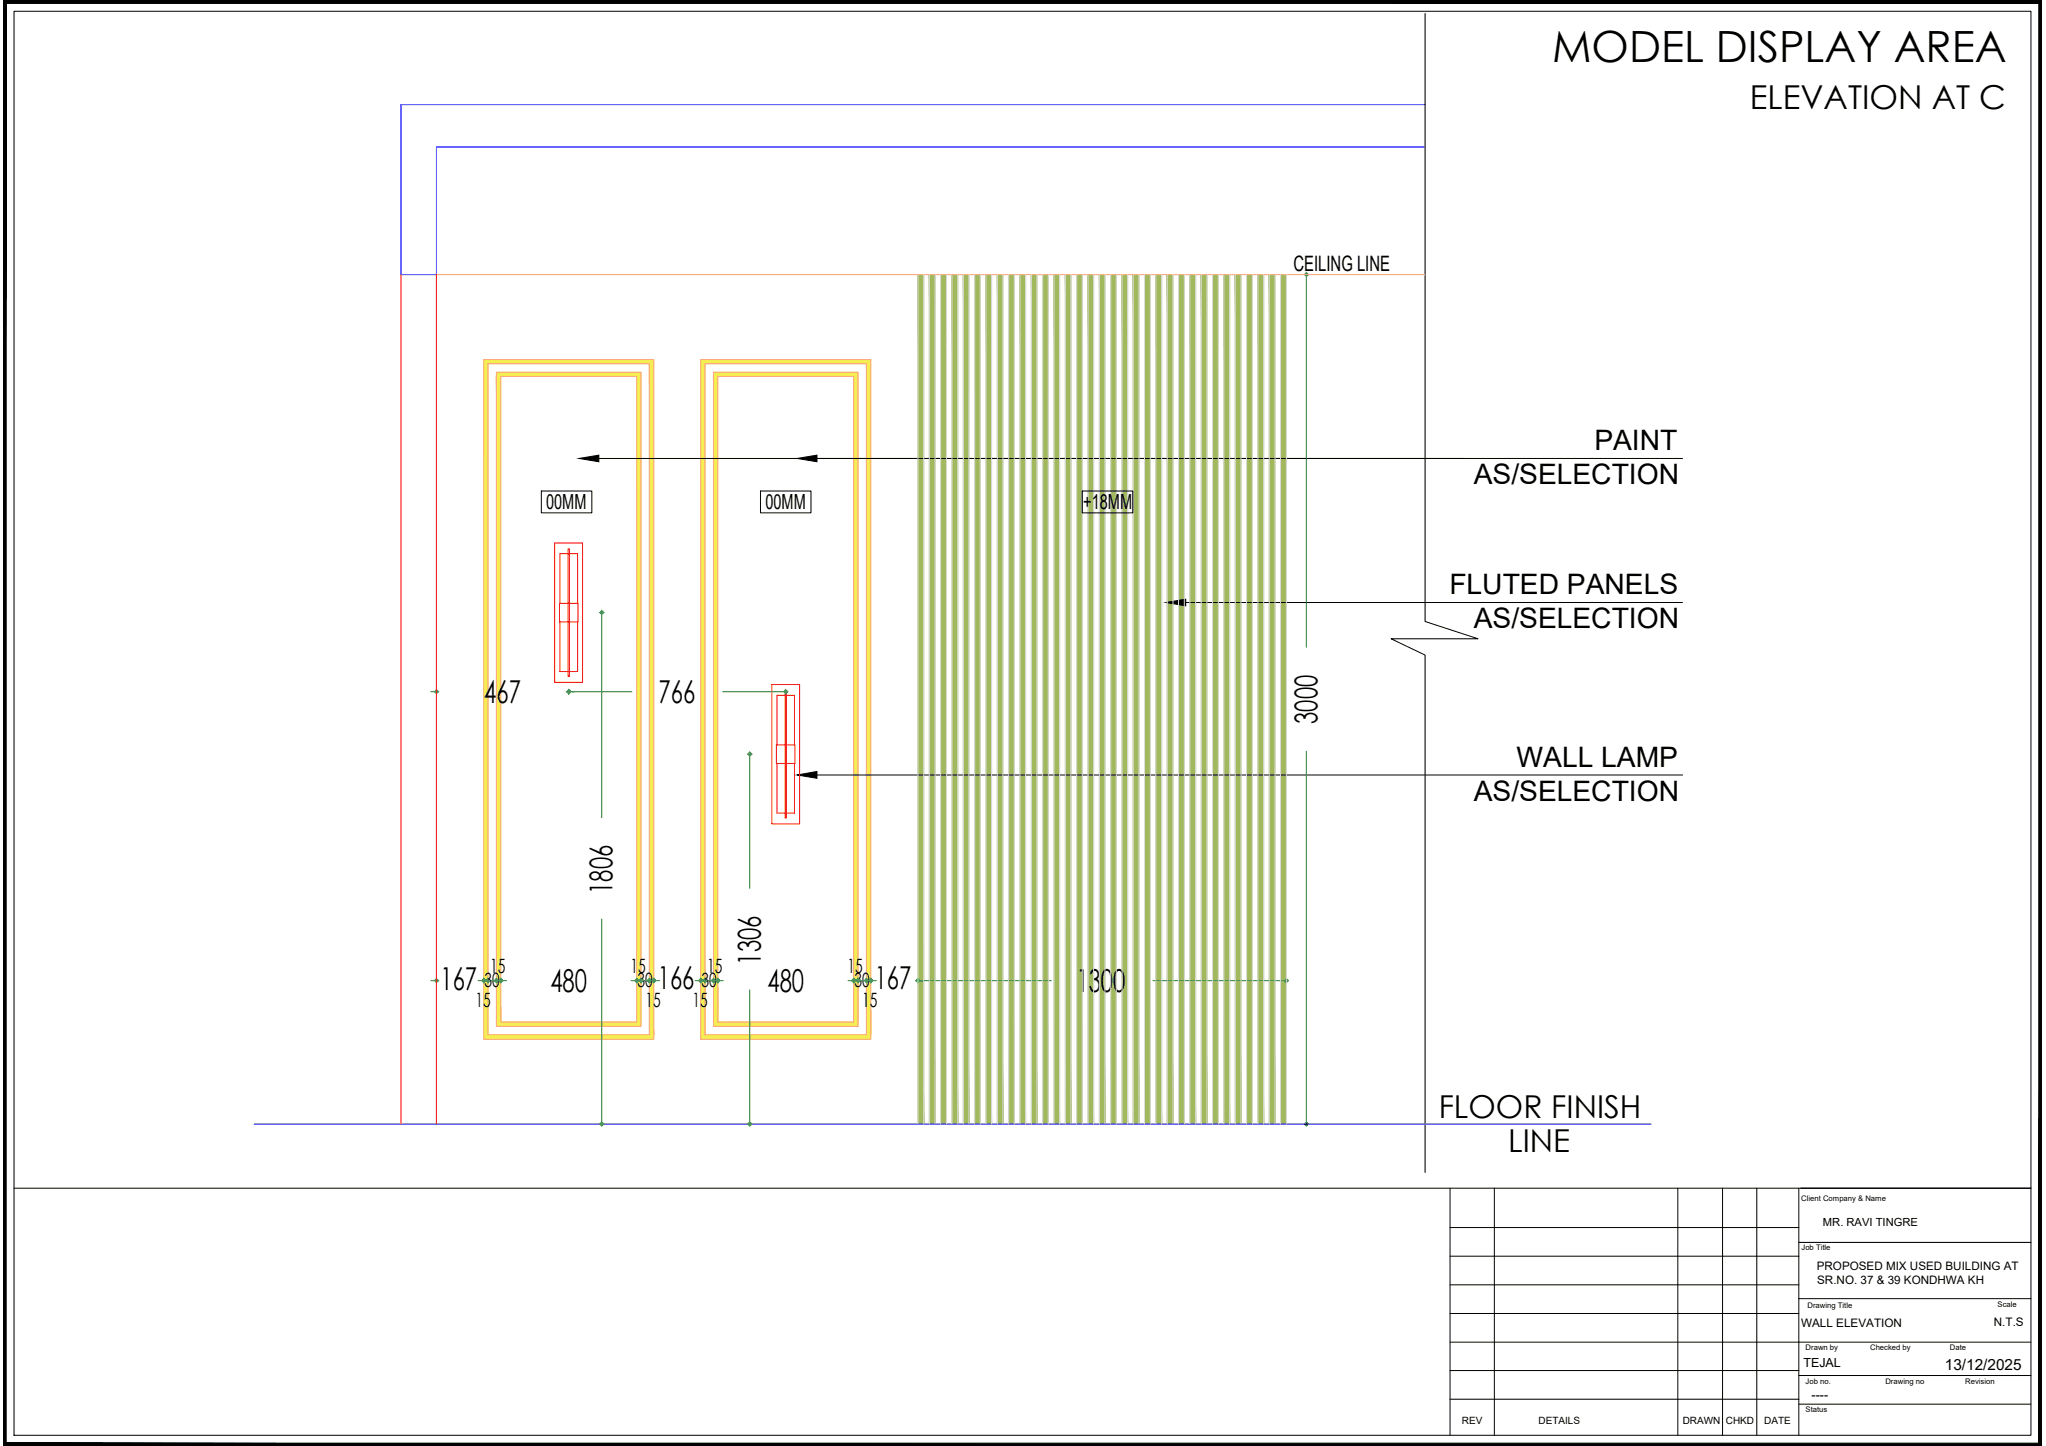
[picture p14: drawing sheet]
<svg xmlns="http://www.w3.org/2000/svg" width="420mm" height="297mm" viewBox="0 0 420 297" stroke-linecap="round" stroke-linejoin="round" font-family="sans-serif">
<defs><g id="words">
<text font-size="8.8" x="318.7" y="12.8">MODEL DISPLAY AREA</text>
<text font-size="6.8" x="359.4" y="22.4">ELEVATION AT C</text>
<g font-size="6.5">
<text x="99.4" y="144.3">467</text>
<text x="135.3" y="144.3">766</text>
<text x="270.6" y="148.7" transform="rotate(-90 270.6 148.7)">3000</text>
<text x="125.8" y="183.6" transform="rotate(-90 125.8 183.6)">1806</text>
<text x="90.5" y="203.3">167</text>
<text x="113" y="203.7">480</text>
<text x="135.1" y="203.1">166</text>
<text x="156.3" y="198.1" transform="rotate(-90 156.3 198.1)">1306</text>
<text x="157.6" y="203.7">480</text>
<text x="179.6" y="203.2">167</text>
<text x="221.1" y="203.7">1300</text>
<text x="295.4" y="229.7">FLOOR FINISH</text>
<text x="309.7" y="236.7">LINE</text>
</g>
<g font-size="5.8">
<text x="327.4" y="92.5">PAINT</text>
<text x="302.6" y="99.4">AS/SELECTION</text>
<text x="297.6" y="122">FLUTED PANELS</text>
<text x="302.6" y="129">AS/SELECTION</text>
<text x="311.4" y="157.5">WALL LAMP</text>
<text x="302.6" y="164.5">AS/SELECTION</text>
</g>
<text font-size="4.4" x="265.6" y="55.7">CEILING LINE</text>
<g font-size="4.3">
<text x="112.1" y="104.5">00MM</text>
<text x="157.2" y="104.5">00MM</text>
<text x="222.5" y="104.5">+18MM</text>
</g>
<g font-size="4">
<text x="99.5" y="202.8">30</text>
<text x="100.7" y="200">15</text>
<text x="129.5" y="200">15</text>
<text x="130.9" y="202.8">30</text>
<text x="144.1" y="202.8">30</text>
<text x="145.2" y="200">15</text>
<text x="174" y="200">15</text>
<text x="175.5" y="202.8">30</text>
<text x="97.6" y="206.8">15</text>
<text x="132.5" y="206.8">15</text>
<text x="142.2" y="206.8">15</text>
<text x="177.1" y="206.8">15</text>
</g>
<text font-size="3.2" x="399.4" y="281.3">13/12/2025</text>
<g font-size="2.6">
<text x="370.3" y="280.9">TEJAL</text>
<text x="372" y="287.4">----</text>
</g>
<g font-size="2.4">
<text x="373.1" y="261">PROPOSED MIX USED BUILDING AT</text>
<text x="373.2" y="263.8">SR.NO. 37 &amp; 39 KONDHWA KH</text>
<text x="369.9" y="272.6">WALL ELEVATION</text>
<text x="409.4" y="272.3">N.T.S</text>
</g>
<text font-size="2.3" x="374.4" y="251.9">MR. RAVI TINGRE</text>
<g font-size="2.1">
<text x="300.2" y="292.6">REV</text>
<text x="315.9" y="292.6">DETAILS</text>
<text x="345.6" y="292.6">DRAWN</text>
<text x="354.4" y="292.6">CHKD</text>
<text x="362.3" y="292.6">DATE</text>
</g>
<g font-size="1.6">
<text x="369.9" y="246.8">Client Company &amp; Name</text>
<text x="370" y="256.8">Job Title</text>
<text x="371.2" y="268.6">Drawing Title</text>
<text x="410.2" y="268.5">Scale</text>
<text x="370.8" y="277.3">Drawn by</text>
<text x="384" y="277.3">Checked by</text>
<text x="400.4" y="277.3">Date</text>
<text x="370.8" y="284.3">Job no.</text>
<text x="387.2" y="284.3">Drawing no</text>
<text x="403.6" y="284.3">Revision</text>
<text x="370.8" y="290.1">Status</text>
</g>
</g></defs>
<!-- layer: Y01 Hatching 01 -->
<g fill="#a1b85c" stroke="#a1b85c" stroke-width=".21">
<path d="M188.5 56.4l1.2 174.5v-174.5zM188.5 56.4l1.2 174.5h-1.2z"/>
<path d="M190.8 56.4l1.2 174.5v-174.5zM190.8 56.4l1.2 174.5h-1.2z"/>
<path d="M193.2 56.4l1.2 174.5v-174.5zM193.2 56.4l1.2 174.5h-1.2z"/>
<path d="M195.5 56.4l1.2 174.5v-174.5zM195.5 56.4l1.2 174.5h-1.2z"/>
<path d="M197.8 56.4l1.2 174.5v-174.5zM197.8 56.4l1.2 174.5h-1.2z"/>
<path d="M200.2 56.4l1.1 174.5v-174.5zM200.2 56.4l1.1 174.5h-1.1z"/>
<path d="M202.5 56.4l1.1 174.5v-174.5zM202.5 56.4l1.1 174.5h-1.1z"/>
<path d="M204.8 56.4l1.2 174.5v-174.5zM204.8 56.4l1.2 174.5h-1.2z"/>
<path d="M207.1 56.4l1.2 174.5v-174.5zM207.1 56.4l1.2 174.5h-1.2z"/>
<path d="M209.5 56.4l1.1 174.5v-174.5zM209.5 56.4l1.1 174.5h-1.1z"/>
<path d="M211.8 56.4l1.1 174.5v-174.5zM211.8 56.4l1.1 174.5h-1.1z"/>
<path d="M214.1 56.4l1.2 174.5v-174.5zM214.1 56.4l1.2 174.5h-1.2z"/>
<path d="M216.5 56.4l1.1 174.5v-174.5zM216.5 56.4l1.1 174.5h-1.1z"/>
<path d="M218.8 56.4l1.1 174.5v-174.5zM218.8 56.4l1.1 174.5h-1.1z"/>
<path d="M221.1 56.4l1.1 174.5v-174.5zM221.1 56.4l1.1 174.5h-1.1z"/>
<path d="M223.4 56.4l1.2 174.5v-174.5zM223.4 56.4l1.2 174.5h-1.2z"/>
<path d="M225.8 56.4l1.1 174.5v-174.5zM225.8 56.4l1.1 174.5h-1.1z"/>
<path d="M228.1 56.4l1.1 174.5v-174.5zM228.1 56.4l1.1 174.5h-1.1z"/>
<path d="M230.4 56.4l1.2 174.5v-174.5zM230.4 56.4l1.2 174.5h-1.2z"/>
<path d="M232.7 56.4l1.2 174.5v-174.5zM232.7 56.4l1.2 174.5h-1.2z"/>
<path d="M235 56.4l1.2 174.5v-174.5zM235 56.4l1.2 174.5h-1.2z"/>
<path d="M237.4 56.4l1.1 174.5v-174.5zM237.4 56.4l1.1 174.5h-1.1z"/>
<path d="M239.7 56.4l1.2 174.5v-174.5zM239.7 56.4l1.2 174.5h-1.2z"/>
<path d="M242 56.4l1.2 174.5v-174.5zM242 56.4l1.2 174.5h-1.2z"/>
<path d="M244.3 56.4l1.2 174.5v-174.5zM244.3 56.4l1.2 174.5h-1.2z"/>
<path d="M246.7 56.4l1.2 174.5v-174.5zM246.7 56.4l1.2 174.5h-1.2z"/>
<path d="M249 56.4l1.2 174.5v-174.5zM249 56.4l1.2 174.5h-1.2z"/>
<path d="M251.3 56.4l1.2 174.5v-174.5zM251.3 56.4l1.2 174.5h-1.2z"/>
<path d="M253.7 56.4l1.1 174.5v-174.5zM253.7 56.4l1.1 174.5h-1.1z"/>
<path d="M256 56.4l1.2 174.5v-174.5zM256 56.4l1.2 174.5h-1.2z"/>
<path d="M258.3 56.4l1.2 174.5v-174.5zM258.3 56.4l1.2 174.5h-1.2z"/>
<path d="M260.6 56.4l1.2 174.5v-174.5zM260.6 56.4l1.2 174.5h-1.2z"/>
<path d="M263 56.4l1.2 174.5v-174.5zM263 56.4l1.2 174.5h-1.2z"/>
</g>
<!-- layer: B02 Beams and Slabs -->
<path d="M292.7 21.5h-210.4v34.9h7.3v-26.2h203.1M52.2 230.9h286.9" fill="none" stroke="#00f" stroke-width=".21"/>
<!-- layer: 0 -->
<path d="M292.7 2.7v125l10.8 3.5h-17.8l7 3.4v106.3" fill="none" stroke="#000" stroke-width=".21"/>
<!-- layer: Y01 Hatching 01 -->
<g fill="#f4ee51" stroke="#f4ee51" stroke-width=".21">
<path d="M143.9 73.9l34.9 .8v-.8zM143.9 73.9l34.9 .8h-34.9z"/>
<path d="M99.4 73.9l34.8 .8v-.8zM99.4 73.9l34.8 .8h-34.8z"/>
<path d="M177.9 74.7l.9 137.9v-137.9zM177.9 74.7l.9 137.9h-.9z"/>
<path d="M143.9 74.7l.9 137.9v-137.9zM143.9 74.7l.9 137.9h-.9z"/>
<path d="M133.3 74.7l.9 137.9v-137.9zM133.3 74.7l.9 137.9h-.9z"/>
<path d="M99.4 74.7l.8 137.9v-137.9zM99.4 74.7l.8 137.9h-.8z"/>
<path d="M143.9 212.6l34.9 .9v-.9zM143.9 212.6l34.9 .9h-34.9z"/>
<path d="M99.4 212.6l34.8 .9v-.9zM99.4 212.6l34.8 .9h-34.8z"/>
<path d="M146.5 76.5l29.7 .8v-.8zM146.5 76.5l29.7 .8h-29.7z"/>
<path d="M101.9 76.5l29.7 .8v-.8zM101.9 76.5l29.7 .8h-29.7z"/>
<path d="M175.3 77.3l.9 132.7v-132.7zM175.3 77.3l.9 132.7h-.9z"/>
<path d="M146.5 77.3l.9 132.7v-132.7zM146.5 77.3l.9 132.7h-.9z"/>
<path d="M130.8 77.3l.8 132.7v-132.7zM130.8 77.3l.8 132.7h-.8z"/>
<path d="M101.9 77.3l.9 132.7v-132.7zM101.9 77.3l.9 132.7h-.9z"/>
<path d="M146.5 210l29.7 .8v-.8zM146.5 210l29.7 .8h-29.7z"/>
<path d="M101.9 210l29.7 .8v-.8zM101.9 210l29.7 .8h-29.7z"/>
</g>
<!-- layer: 0 -->
<path d="M99.4 73.9h34.8v139.6h-34.8zM100.2 74.7h33.1v137.9h-33.1zM101.9 76.5h29.7v134.3h-29.7zM102.8 77.3h28v132.7h-28zM143.9 73.9h34.9v139.6h-34.9zM144.8 74.7h33.1v137.9h-33.1zM146.5 76.5h29.7v134.3h-29.7zM147.4 77.3h27.9v132.7h-27.9z" fill="none" stroke="#ff9f7f" stroke-width=".21"/>
<!-- layer: T01 Dimenstions Scale 01 -->
<g fill="none" stroke="#009525" stroke-width=".21">
<path d="M267.8 56.4h.5v.5M268.3 55.9v.5h.5M268.3 57v76M123.1 125.8h.5v.6M123.6 125.3v.5h.5M123.6 126.4v41.6M88.5 142.1h.5M89.6 141.6v.5h-.5M90.1 142.1h-.5v.5M116.8 141.6v.5h-.5M117.3 142.1h-.5v.5M117.4 142.1h12.4"/>
<path d="M148.4 142.1h12.4M153.5 154.9h.5v.5M154 154.4v.5h.5M154 155.5v27M161.3 141.6v.5h-.4M161.8 142.1h-.5v.5M268.3 154.3v76M123.6 188.8v41.5M88.5 201.5h.5M89.6 200.9v.6h-.5M90.1 201.5h-.5v.4M98.2 201.5h.6"/>
<path d="M99.7 201.5h.5v-.6v1v-.4h.5h-1.9h.6v-.6v1v-.4h.4M100.8 201.5h.6M102.3 201.5h.5v-.6v1v-.4h.5h-1.8h.4v-.6v1v-.4h.5M103.4 201.5h.6M129.6 201.5h.6M131.1 201.5h.5v-.6v1v-.4h.5h-1.8h.5v-.6v1v-.4h.4M132.2 201.5h.6M133.7 201.5h.5v-.6v1v-.4h.5h-1.8h.4v-.6v1v-.4h.6M134.8 201.5h.6M142.7 201.5h.6M144.3 201.5h.5v-.6v1v-.4h.5h-1.9h.5v-.6v1v-.4h.5M145.4 201.5h.5"/>
<path d="M146.9 201.5h.5v-.6v1v-.4h.5h-1.9h.5v-.6v1v-.4h.5M148 201.5h.5M154 203.4v26.9M174.2 201.5h.5M175.7 201.5h.5v-.6v1v-.4h.5h-1.9h.5v-.6v1v-.4h.5M176.8 201.5h.5M178.3 201.5h.5v-.6v1v-.4h.5h-1.9h.5v-.6v1v-.4h.5M179.4 201.5h.6M188.5 200.9v.6h-.5M189 201.5h-.5v.4M189.1 201.5h26.8M236.8 201.5h26.8"/>
<path d="M264.2 200.9v.6h-.5M264.6 201.5h-.4v.4M123.1 230.9h.5v.5M123.6 230.4v.5h.5M153.5 230.9h.5v.5M154 230.4v.5h.5M267.8 230.9h.5v.5M268.3 230.4v.5h.5"/>
<circle cx="268.3" cy="56.4" r=".32"/>
<circle cx="123.6" cy="125.8" r=".32"/>
<circle cx="89.6" cy="142.1" r=".32"/>
<circle cx="116.8" cy="142.1" r=".32"/>
<circle cx="154" cy="154.9" r=".32"/>
<circle cx="161.4" cy="142.1" r=".32"/>
<circle cx="89.6" cy="201.4" r=".32"/>
<circle cx="99.4" cy="201.4" r=".32"/>
<circle cx="100.2" cy="201.4" r=".32"/>
<circle cx="102" cy="201.4" r=".32"/>
<circle cx="102.8" cy="201.4" r=".32"/>
<circle cx="130.8" cy="201.4" r=".32"/>
<circle cx="131.6" cy="201.4" r=".32"/>
<circle cx="133.4" cy="201.4" r=".32"/>
<circle cx="134.3" cy="201.4" r=".32"/>
<circle cx="143.9" cy="201.4" r=".32"/>
<circle cx="144.8" cy="201.4" r=".32"/>
<circle cx="146.5" cy="201.4" r=".32"/>
<circle cx="147.4" cy="201.4" r=".32"/>
<circle cx="175.3" cy="201.4" r=".32"/>
<circle cx="176.2" cy="201.4" r=".32"/>
<circle cx="177.9" cy="201.4" r=".32"/>
<circle cx="178.8" cy="201.4" r=".32"/>
<circle cx="188.5" cy="201.4" r=".32"/>
<circle cx="264.2" cy="201.4" r=".32"/>
<circle cx="123.6" cy="230.9" r=".32"/>
<circle cx="154" cy="230.9" r=".32"/>
<circle cx="268.3" cy="230.9" r=".32"/>
</g>
<!-- layer: U02 Notes-General Scale 1 -->
<path d="M118.9 94.2l4.1-.7v1.4zM163.7 94.2l4.1-.7v1.4zM239.4 123.8l4.1-.7v1.3zM163.7 159.2l4.1-.7v1.4z" fill="#000" stroke="#000" stroke-width=".21"/>
<path d="M123 94.2h222.5M111.2 100.9h10.3v4.5h-10.3zM156.2 100.9h10.3v4.5h-10.3zM222.2 100.9h10.4v4.5h-10.4zM243.5 123.8h102M167.8 159.2h177.7" fill="none" stroke="#000" stroke-width=".21"/>
<!-- layer: 0 -->
<g fill="none" stroke="#f00" stroke-width=".21">
<path d="M113.9 111.5h5.7v28.7h-5.7zM116.7 112.8h.2v26.1h-.2zM116.7 113.7h-1.7v10.2M116.9 113.7h1.7v10.2M115 127.7v10.3h1.7M116.7 123.9h-1.8v3.8h1.8M116.9 123.9h1.8v3.8h-1.8M118.6 127.7v10.3h-1.7M158.5 140.6h5.7v28.6h-5.7zM159.6 156.8v10.2h1.6M161.2 153h-1.8v3.8h1.8M161.2 141.8h.3v26.2h-.3z"/>
<path d="M161.2 142.8h-1.6v10.2M161.5 153h1.7v3.8h-1.7M161.5 142.8h1.7v10.2M163.2 156.8v10.2h-1.7"/>
</g>
<!-- layer: C02 Walls 01 -->
<path d="M89.6 56.4h203.1" fill="none" stroke="#ff9f7f" stroke-width=".21"/>
<path d="M82.3 56.4v174.5M89.6 56.4v174.5" fill="none" stroke="#f00" stroke-width=".21"/>
<g fill="none" stroke="#dcdcdc" stroke-width=".21">
<path d="M188.5 56.4v174.5M189.7 56.4v174.5M190.8 56.4v174.5M192 56.4v174.5M193.2 56.4v174.5M194.4 56.4v174.5M195.5 56.4v174.5M196.7 56.4v174.5M197.8 56.4v174.5M199 56.4v174.5M200.2 56.4v174.5M201.3 56.4v174.5"/>
<path d="M202.5 56.4v174.5M203.6 56.4v174.5M204.8 56.4v174.5M206 56.4v174.5M207.1 56.4v174.5M208.3 56.4v174.5M209.5 56.4v174.5M210.6 56.4v174.5M211.8 56.4v174.5M212.9 56.4v174.5M214.1 56.4v174.5M215.3 56.4v174.5"/>
<path d="M216.5 56.4v174.5M217.6 56.4v174.5M218.8 56.4v174.5M219.9 56.4v174.5M221.1 56.4v174.5M222.2 56.4v174.5M223.4 56.4v174.5M224.6 56.4v174.5M225.8 56.4v174.5M226.9 56.4v174.5M228.1 56.4v174.5M229.2 56.4v174.5"/>
<path d="M230.4 56.4v174.5M231.6 56.4v174.5M232.7 56.4v174.5M233.9 56.4v174.5M235 56.4v174.5M236.2 56.4v174.5M237.4 56.4v174.5M238.5 56.4v174.5M239.7 56.4v174.5M240.9 56.4v174.5M242 56.4v174.5M243.2 56.4v174.5"/>
<path d="M244.3 56.4v174.5M245.5 56.4v174.5M246.7 56.4v174.5M247.9 56.4v174.5M249 56.4v174.5M250.2 56.4v174.5M251.3 56.4v174.5M252.5 56.4v174.5M253.7 56.4v174.5M254.8 56.4v174.5M256 56.4v174.5M257.2 56.4v174.5"/>
<path d="M258.3 56.4v174.5M259.5 56.4v174.5M260.6 56.4v174.5M261.8 56.4v174.5M263 56.4v174.5M264.2 56.4v174.5"/>
</g>
<!-- layer: S03 Title Block -->
<g fill="none" stroke="#000" stroke-width=".21">
<path d="M.7 .1h418.6v296.9h-418.6zM2.9 2.3h414.2v292.5h-414.2zM2.9 244.1h414.2M297.8 258h71.6M297.8 252.2h71.6M297.8 244.1v50.7M306.9 244.1v50.7M344.6 244.1v50.7M353.7 244.1v50.7M360.8 244.1v50.7M369.4 255.2h47.7M369.4 244.1v50.7"/>
<path d="M297.8 275.7h119.3M297.8 269.8h71.6M297.8 263.9h71.6M369.4 266.8h47.7M297.8 287.4h71.6M297.8 281.5h71.6M369.4 288.4h47.7M369.4 282.6h47.7"/>
</g>
<!-- layer: A01 Plot Boundary -->
<g fill="#000" stroke="#000" stroke-width=".21">
<path d="M.7 .1l.6 .6h417.4zM.7 .1h418.6l-.6 .6z"/>
<path d="M418.7 .7v295.7l.6-296.3zM419.3 .1v296.9l-.6-.6z"/>
<path d="M1.3 .7l-.6 296.3 .6-.6zM.7 .1l.6 .6-.6 296.3z"/>
<path d="M1.3 296.4l418 .6-.6-.6zM1.3 296.4l418 .6h-418.6z"/>
</g>
<use href="#words"/>
</svg>
